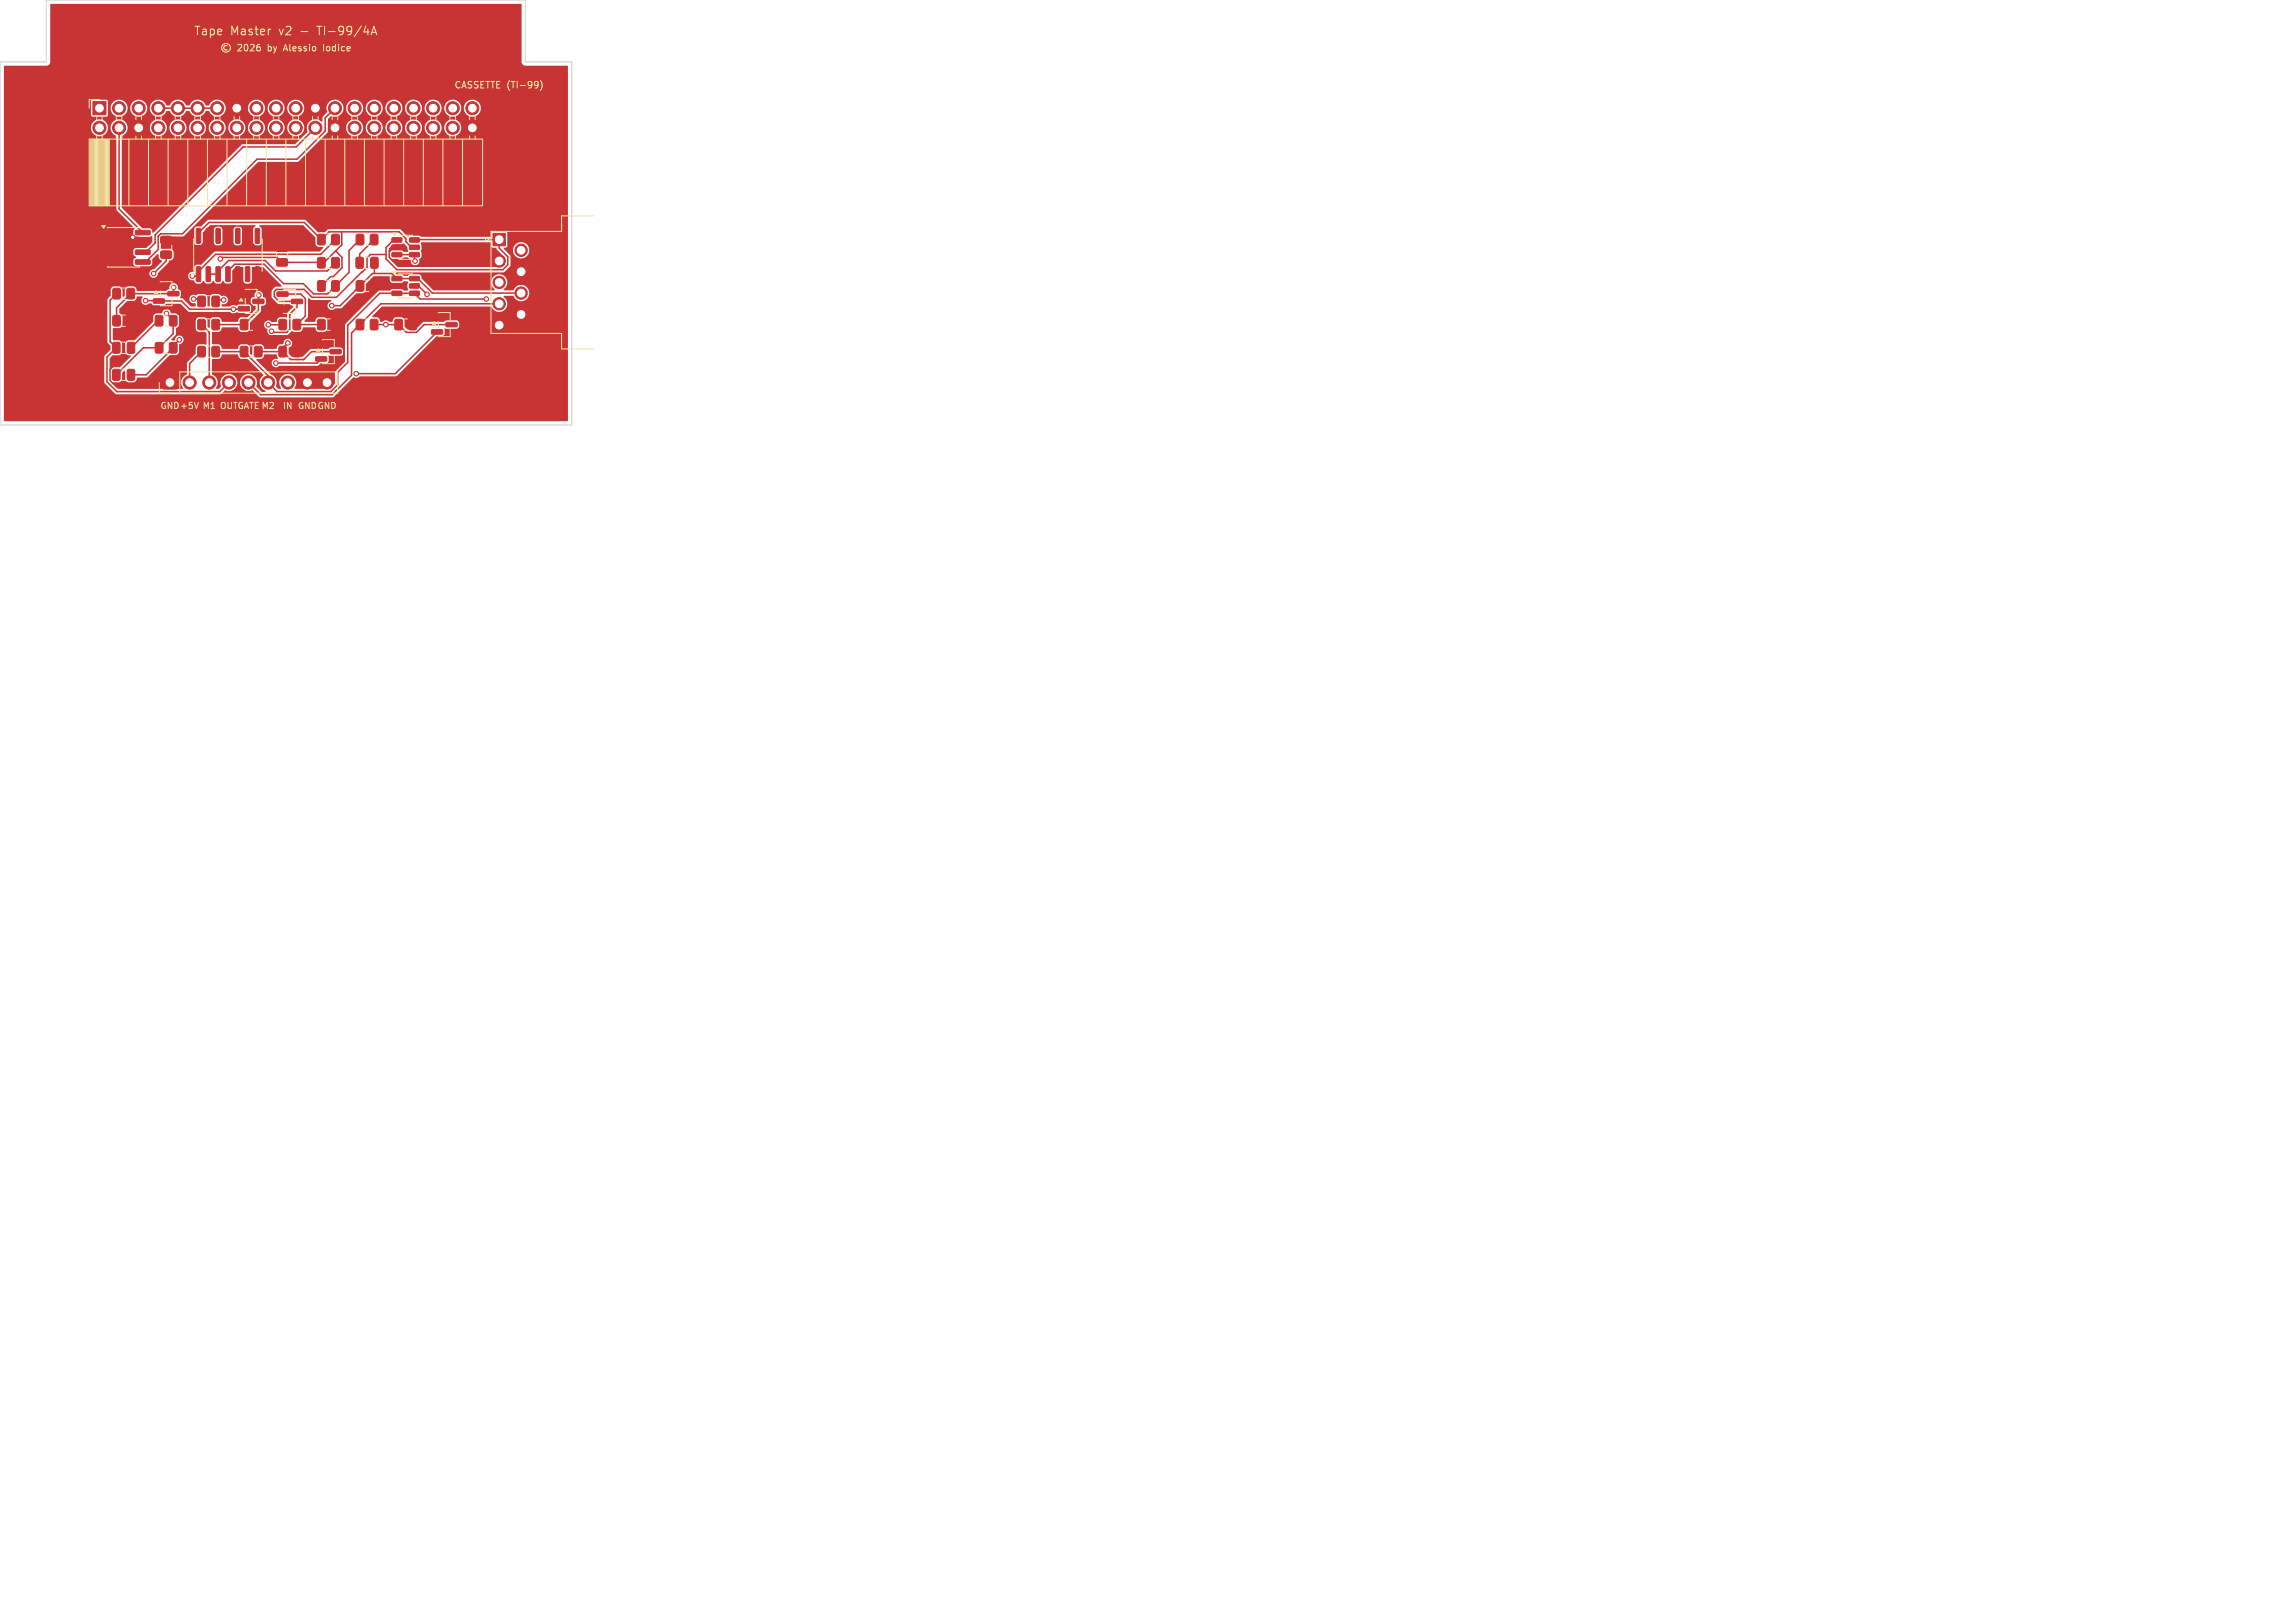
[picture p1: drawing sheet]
<svg xmlns="http://www.w3.org/2000/svg" width="297mm" height="210mm" viewBox="0 0 297 210" stroke-linecap="round" stroke-linejoin="round" font-family="sans-serif">
<defs><g id="words">
<g font-size="1.5" fill="#f2eda1">
<text x="25" y="4.8">Tape</text>
<text x="29.8" y="4.8">Master</text>
<text x="36.3" y="4.8">v2</text>
<text x="39.2" y="4.8">-</text>
<text x="41.6" y="4.8">TI-99/4A</text>
</g>
<g font-size="1.2" fill="#f2eda1">
<text x="34.7" y="6.8">by</text>
<text x="36.9" y="6.8">Alessio</text>
<text x="42.2" y="6.8">Iodice</text>
<text x="58.8" y="11.6">CASSETTE (TI-99)</text>
</g>
<g font-size="1.1" fill="#f2eda1">
<text x="20.7" y="53.1">GND+5V</text>
<text x="26.2" y="53.1">M1 OUTGATEM2</text>
<text x="36.6" y="53.1">IN</text>
<text x="38.5" y="53.1">GNDGND</text>
</g>
</g></defs>
<g fill="#c83434" stroke="#c83434" stroke-width=".13">
<path d="M46.1 41.4l.8-.1 .2 .2v1l-.2 .2h-.6l-.2-.2v-.9z"/>
<path d="M48 41.4l.7-.1 .2 .2v1l-.1 .2h-.6l-.3-.2v-.9z"/>
<path d="M25.6 41.4l.7-.1 .3 .2v1l-.2 .2h-.6l-.2-.2v-.9z"/>
<path d="M27.5 41.4l.7-.1 .2 .2v1l-.1 .2h-.6l-.3-.2v-.9z"/>
<path d="M63.8 30.2h1.6v1.6h-1.6z"/>
<path d="M40.9 44.3h1.3l.1 .1v.4l-.2 .1-1.2-.1-.1-.1z"/>
<path d="M40.9 46.2h1.3l.1 .1v.4l-.2 .1-1.2-.1-.1-.1z"/>
<path d="M42.7 45.2h1.4l.1 .2v.3l-.2 .1h-1.2l-.1-.1z"/>
<path d="M14.6 47.8h.7l.2 .1 .1 1.1-.2 .2h-.6l-.2-.1v-1.1z"/>
<path d="M16.5 47.8h.7l.2 .1v1.1l-.1 .2h-.6l-.2-.1-.1-1.1z"/>
<path d="M31.1 41.4l.7-.1 .3 .2v1l-.2 .2h-.6l-.2-.2v-.9z"/>
<path d="M33 41.4l.7-.1 .2 .2v1l-.1 .2h-.7l-.2-.2v-.9z"/>
<path d="M20.1 40.9l.7-.1 .3 .2v1l-.2 .2h-.6l-.2-.2v-.9z"/>
<path d="M22 40.9l.7-.1 .2 .2v1l-.1 .2h-.6l-.3-.2v-.9z"/>
<path d="M25.6 44.9l.7-.1 .3 .2v1l-.2 .2h-.6l-.2-.2v-.9z"/>
<path d="M27.5 44.9l.7-.1 .2 .2v1l-.1 .2h-.6l-.3-.2v-.9z"/>
<path d="M14.6 37.4l.7-.1 .3 .2v1l-.2 .2h-.6l-.2-.2v-.9z"/>
<path d="M16.5 37.4l.7-.1 .2 .2v1l-.1 .2h-.7l-.2-.2v-.9z"/>
<path d="M12 13.2h1.7v1.7h-1.7z"/>
<path d="M35.8 33.5h.2h1.1l.1 .2v.6l-.2 .2-1.1-.1-.1-.2z"/>
<path d="M35.8 31.6h.2h1.1l.1 .2v.6l-.2 .2-1.1-.1-.1-.2z"/>
<path d="M55.9 40.8h1.3l.1 .1v.4l-.2 .1-1.2-.1-.1-.1z"/>
<path d="M55.9 42.7h1.3l.1 .1v.4l-.2 .1-1.2-.1-.1-.1z"/>
<path d="M57.7 41.7h1.4l.1 .2v.3l-.2 .1h-1.2l-.1-.1z"/>
<path d="M46.1 30.4l.8-.1 .2 .2v1l-.2 .2h-.6l-.2-.2v-.9z"/>
<path d="M48 30.4l.7-.1 .2 .2v1l-.1 .2h-.6l-.3-.2v-.9z"/>
<path d="M36.1 41.4l.7-.1 .3 .2v1l-.2 .2h-.6l-.2-.2v-.9z"/>
<path d="M38 41.4l.7-.1 .2 .2v1l-.1 .2h-.7l-.2-.2v-.9z"/>
<path d="M36.1 44.9l.7-.1 .3 .2v1l-.2 .2h-.6l-.2-.2v-.9z"/>
<path d="M38 44.9l.7-.1 .2 .2v1l-.1 .2h-.7l-.2-.2v-.9z"/>
<path d="M41.1 33.4l.8-.1 .2 .2v1l-.2 .2h-.6l-.2-.2v-.9z"/>
<path d="M43 33.4l.7-.1 .2 .2v1l-.1 .2h-.6l-.3-.2v-.9z"/>
<path d="M21.1 48.7h1.8v1.7h-1.8z"/>
<path d="M51.1 41.4l.8-.1 .2 .2v1l-.2 .2h-.6l-.2-.2v-.9z"/>
<path d="M53 41.4l.7-.1 .2 .2v1l-.1 .2h-.6l-.3-.2v-.9z"/>
<path d="M41.1 36.4l.8-.1 .2 .2v1l-.2 .2h-.6l-.2-.2v-.9z"/>
<path d="M43 36.4l.7-.1 .2 .2v1l-.1 .2h-.6l-.3-.2v-.9z"/>
<path d="M20.8 32.5h.2h1.1l.1 .2v.6l-.2 .2-1.1-.1-.1-.2z"/>
<path d="M20.8 30.6h.2h1.1l.1 .2v.6l-.2 .2-1.1-.1-.1-.2z"/>
<path d="M46.1 33.3h.7l.2 .1v1.1l-.1 .2h-.6l-.2-.1v-1.1z"/>
<path d="M48 33.3h.7l.2 .1 .1 1.1-.2 .2h-.6l-.2-.1v-1.1z"/>
<path d="M14.6 40.9l.7-.1 .3 .2v1l-.2 .2h-.6l-.2-.2v-.9z"/>
<path d="M16.5 40.9l.7-.1 .2 .2v1l-.1 .2h-.7l-.2-.2v-.9z"/>
<path d="M14.6 44.3h.7l.2 .1 .1 1.1-.2 .2h-.6l-.2-.1v-1.1z"/>
<path d="M16.5 44.3h.7l.2 .1v1.1l-.1 .2h-.6l-.2-.1-.1-1.1z"/>
<path d="M31.1 44.9l.7-.1 .3 .2v1l-.2 .2h-.6l-.2-.2v-.9z"/>
<path d="M33 44.9l.7-.1 .2 .2v1l-.1 .2h-.7l-.2-.2v-.9z"/>
<path d="M25.6 38.4l.7-.1 .3 .2v1l-.2 .2h-.6l-.2-.2v-.9z"/>
<path d="M27.5 38.4l.7-.1 .2 .2v1l-.1 .2h-.6l-.3-.2v-.9z"/>
<path d="M30.9 37.8h1.3l.1 .1v.4l-.2 .1-1.2-.1-.1-.1z"/>
<path d="M30.9 39.7h1.3l.1 .1v.4l-.2 .1-1.2-.1-.1-.1z"/>
<path d="M32.7 38.7h1.4l.1 .2v.3l-.2 .1h-1.2l-.1-.1z"/>
<path d="M20.1 44.4l.7-.1 .3 .2v1l-.2 .2h-.6l-.2-.2v-.9z"/>
<path d="M22 44.4l.7-.1 .2 .2v1l-.1 .2h-.6l-.3-.2v-.9z"/>
<path d="M12.6 29.8h1.8l.1 .1v.4l-.1 .1h-1.8l-.1-.2z"/>
<path d="M12.6 31.1h1.8l.1 .1v.4l-.1 .1h-1.8l-.1-.2z"/>
<path d="M12.6 32.4l1.8-.1 .1 .2v.3l-.1 .1h-1.8l-.1-.1z"/>
<path d="M12.6 33.6h1.8l.1 .2v.3l-.1 .1h-1.8l-.1-.1z"/>
<path d="M17.5 33.6h1.9l.1 .2-.1 .3-.1 .1h-1.7l-.1-.1z"/>
<path d="M17.5 32.4l1.9-.1 .1 .2-.1 .3-.1 .1h-1.7l-.1-.1z"/>
<path d="M17.5 31.1h1.9l.1 .1-.1 .4-.1 .1h-1.7l-.1-.2z"/>
<path d="M17.5 29.8h1.9l.1 .1-.1 .4-.1 .1h-1.7l-.1-.2z"/>
<path d="M50.7 35.8h1.2l.1 .1v.4l-.1 .1-1.1-.1-.1-.1z"/>
<path d="M50.7 36.7h1.2l.1 .2v.3l-.1 .1h-1.1l-.1-.1z"/>
<path d="M50.7 37.7h1.2l.1 .1v.4l-.1 .1-1.1-.1-.1-.1z"/>
<path d="M53 37.7h1.2l.1 .1v.4l-.1 .1-1.1-.1-.1-.1z"/>
<path d="M53 36.7h1.2l.1 .2v.3l-.1 .1h-1.1l-.1-.1z"/>
<path d="M53 35.8h1.2l.1 .1v.4l-.1 .1-1.1-.1-.1-.1z"/>
<path d="M50.7 30.8h1.2l.1 .1v.4l-.1 .1-1.1-.1-.1-.1z"/>
<path d="M50.7 31.7h1.2l.1 .2v.3l-.1 .1h-1.1l-.1-.1z"/>
<path d="M50.7 32.7h1.2l.1 .1v.4l-.1 .1-1.1-.1-.1-.1z"/>
<path d="M53 32.7h1.2l.1 .1v.4l-.1 .1-1.1-.1-.1-.1z"/>
<path d="M53 31.7h1.2l.1 .2v.3l-.1 .1h-1.1l-.1-.1z"/>
<path d="M53 30.8h1.2l.1 .1v.4l-.1 .1-1.1-.1-.1-.1z"/>
<path d="M35.9 37.8h1.3l.1 .1v.4l-.2 .1-1.2-.1-.1-.1z"/>
<path d="M35.9 39.7h1.3l.1 .1v.4l-.2 .1-1.2-.1-.1-.1z"/>
<path d="M37.7 38.7h1.4l.1 .2v.3l-.2 .1h-1.2l-.1-.1z"/>
<path d="M25.4 34.5h.4l.2 .1v1.7l-.1 .1-.4 .1-.1-.1z"/>
<path d="M26.7 34.5h.4l.1 .1 .1 1.7-.1 .1-.4 .1-.1-.1z"/>
<path d="M28 34.5h.4l.1 .1v1.7l-.1 .1-.3 .1-.2-.1z"/>
<path d="M29.2 34.5h.4l.2 .1v1.7l-.1 .1-.4 .1-.1-.1z"/>
<path d="M30.5 34.5h.4l.2 .1v1.7l-.1 .1-.4 .1-.1-.1z"/>
<path d="M31.8 34.5h.4l.1 .1v1.7l-.1 .1-.3 .1-.1-.1z"/>
<path d="M33.1 34.5h.4l.1 .1v1.7l-.1 .1-.3 .1-.2-.1z"/>
<path d="M33.1 29.6h.4h.1v1.8l-.1 .1h-.3l-.2-.1z"/>
<path d="M31.8 29.6h.4h.1v1.8l-.1 .1h-.3l-.1-.1z"/>
<path d="M30.5 29.6h.4h.2v1.8l-.1 .1h-.4l-.1-.1z"/>
<path d="M29.2 29.6h.4h.2v1.8l-.1 .1h-.4l-.1-.1z"/>
<path d="M28 29.6h.4h.1v1.8l-.1 .1h-.3l-.2-.1z"/>
<path d="M26.7 29.6h.4h.1l.1 1.8-.1 .1h-.4l-.1-.1z"/>
<path d="M25.4 29.6h.4h.2v1.8l-.1 .1h-.4l-.1-.1z"/>
<path d="M19.9 36.8h1.3l.1 .1v.4l-.2 .1-1.2-.1-.1-.1z"/>
<path d="M19.9 38.7h1.3l.1 .1v.4l-.2 .1-1.2-.1-.1-.1z"/>
<path d="M21.7 37.7h1.4l.1 .2v.3l-.2 .1h-1.2l-.1-.1z"/>
<path d="M41.1 30.4l.8-.1 .2 .2v1l-.2 .2h-.6l-.2-.2v-.9z"/>
<path d="M43 30.4l.7-.1 .2 .2v1l-.1 .2h-.6l-.3-.2v-.9z"/>
<path d="M46.1 36.4l.8-.1 .2 .2v1l-.2 .2h-.6l-.2-.2v-.9z"/>
<path d="M48 36.4l.7-.1 .2 .2v1l-.1 .2h-.6l-.3-.2v-.9z"/>
<path d="M41.1 41.4l.8-.1 .2 .2v1l-.2 .2h-.6l-.2-.2v-.9z"/>
<path d="M43 41.4l.7-.1 .2 .2v1l-.1 .2h-.6l-.3-.2v-.9z"/>
<circle cx="64.6" cy="33.8" r=".8"/>
<circle cx="64.6" cy="36.5" r=".8"/>
<circle cx="64.6" cy="39.3" r=".8"/>
<circle cx="64.6" cy="42.1" r=".8"/>
<circle cx="67.4" cy="32.4" r=".8"/>
<circle cx="67.4" cy="35.2" r=".8"/>
<circle cx="67.4" cy="37.9" r=".8"/>
<circle cx="67.4" cy="40.7" r=".8"/>
<circle cx="12.9" cy="16.5" r=".85"/>
<circle cx="15.4" cy="14" r=".85"/>
<circle cx="15.4" cy="16.5" r=".85"/>
<circle cx="17.9" cy="14" r=".85"/>
<circle cx="17.9" cy="16.5" r=".85"/>
<circle cx="20.5" cy="14" r=".85"/>
<circle cx="20.5" cy="16.5" r=".85"/>
<circle cx="23" cy="14" r=".85"/>
<circle cx="23" cy="16.5" r=".85"/>
<circle cx="25.6" cy="14" r=".85"/>
<circle cx="25.6" cy="16.5" r=".85"/>
<circle cx="28.1" cy="14" r=".85"/>
<circle cx="28.1" cy="16.5" r=".85"/>
<circle cx="30.6" cy="14" r=".85"/>
<circle cx="30.6" cy="16.5" r=".85"/>
<circle cx="33.2" cy="14" r=".85"/>
<circle cx="33.2" cy="16.5" r=".85"/>
<circle cx="35.7" cy="14" r=".85"/>
<circle cx="35.7" cy="16.5" r=".85"/>
<circle cx="38.3" cy="14" r=".85"/>
<circle cx="38.3" cy="16.5" r=".85"/>
<circle cx="40.8" cy="14" r=".85"/>
<circle cx="40.8" cy="16.5" r=".85"/>
<circle cx="43.3" cy="14" r=".85"/>
<circle cx="43.3" cy="16.5" r=".85"/>
<circle cx="45.9" cy="14" r=".85"/>
<circle cx="45.9" cy="16.5" r=".85"/>
<circle cx="48.4" cy="14" r=".85"/>
<circle cx="48.4" cy="16.5" r=".85"/>
<circle cx="51" cy="14" r=".85"/>
<circle cx="51" cy="16.5" r=".85"/>
<circle cx="53.5" cy="14" r=".85"/>
<circle cx="53.5" cy="16.5" r=".85"/>
<circle cx="56" cy="14" r=".85"/>
<circle cx="56" cy="16.5" r=".85"/>
<circle cx="58.6" cy="14" r=".85"/>
<circle cx="58.6" cy="16.5" r=".85"/>
<circle cx="61.1" cy="14" r=".85"/>
<circle cx="61.1" cy="16.5" r=".85"/>
<circle cx="24.5" cy="49.5" r=".85"/>
<circle cx="27.1" cy="49.5" r=".85"/>
<circle cx="29.6" cy="49.5" r=".85"/>
<circle cx="32.2" cy="49.5" r=".85"/>
<circle cx="34.7" cy="49.5" r=".85"/>
<circle cx="37.2" cy="49.5" r=".85"/>
<circle cx="39.8" cy="49.5" r=".85"/>
<circle cx="42.3" cy="49.5" r=".85"/>
<circle cx="46.1" cy="48.3" r=".3"/>
<circle cx="19.9" cy="35.4" r=".3"/>
<circle cx="30.2" cy="40" r=".3"/>
<circle cx="18.8" cy="38.9" r=".3"/>
<circle cx="35.7" cy="47" r=".3"/>
<circle cx="55.3" cy="38.1" r=".3"/>
<circle cx="25.1" cy="38.7" r=".3"/>
<circle cx="28.5" cy="33.5" r=".3"/>
<circle cx="23.2" cy="44" r=".3"/>
<circle cx="21.5" cy="40.6" r=".3"/>
<circle cx="37.3" cy="44.4" r=".3"/>
<circle cx="49.9" cy="42" r=".3"/>
<circle cx="34.7" cy="42" r=".3"/>
<circle cx="33.5" cy="38.2" r=".3"/>
<circle cx="24.9" cy="35.7" r=".3"/>
<circle cx="22.5" cy="37.2" r=".3"/>
<circle cx="28.9" cy="38.8" r=".3"/>
<circle cx="35.1" cy="42.9" r=".3"/>
<circle cx="62.9" cy="38.7" r=".3"/>
<circle cx="53.7" cy="33.8" r=".3"/>
<circle cx="42.9" cy="39.6" r=".3"/>
<circle cx="17.2" cy="30.7" r=".3"/>
</g>
<g fill="none" stroke="#c83434" stroke-width=".2">
<path d="M15.4 16.5v10.5l3.1 3.1M20.5 14h7.6M40.8 16.5l-2.5 2.5h-6.8l-11.4 11.4v1l-1.2 1.2h-.4M40.8 14l-1.2 1.2h-7.8l-1.2-1.2-1.2 1.3h-10.2l-1.3 1.2M43.4 14l-1.3 1.3v1.7l-3.7 3.6h-5.1l-9.7 9.6h-2.8l-.3 .4v1.7l-1.7 1.6h-.3M43.4 16.5l1.1-1.2h15.4l1.2 1.2M13.5 30.1v1.3l.6 .6M14.1 32l-.6 .6v1.3l1.8 1.7h3.8l1.5 1.5 .7-.8h3M14.1 32h.1M15.1 38l-.9 .8v5.4l.8 .8-1.2 1.2v3.2l1.3 1.3h13.3l1.2-1.2M18.5 31.4l-.7-.7h-.6l-1.3 1.3h-1.8M18.8 38.9l4.7 .1 1.1 1h7"/>
<path d="M21.5 33v.8l-1.6 1.6M21.5 31.1h2l.8 .7M22.5 37.2l-.1 .8h-5.5l-1.8 1.8v1.7M24.3 36.3l1.2 1.3h6.1M24.3 31.8v4.5M25.1 38.7h.7l.3 .3M25.7 30.5v-.4l1.4-1.3h12.3l2.2 2.2 1-1h9.1l.8 .9v.4l.8 .7h.3M28.9 38.8h-.8l-.2 .2M29.5 30.1v.4M29.5 30.1l.9-.9h.8l.8 .9v.8l1.2 1.2h3.3M29.5 30.1l-.9-.9h-.7l-.9 1v.7l-1 .9h-1.7M30.8 35.5v.4l1.2 1.3"/>
<path d="M31.6 37.6v.9l1 1v.8l-.3 .4h-9.2l-.8-.8h-3.8l-2.5 2.5v3.6l-1.8 1.8v1.4l.9 .9h5.2l.5-.6h1.2M33 36.8h-.6l-.8 .8M33 36.8l2.5 2.5v.7M33.3 35.5v.4l-.3 .3v.6M33.5 38.2l-.1 2-1.8 1.8h-3.7M35.5 40l-2.1 2 1.5 1.5h2.3l1.6 1.6M35.5 40h1.1M36.6 38.1h2.3l.6 .5v2.3l-1.1 1.1h3.2M41.6 34h.1M43.4 31l-1.9 1.9h-13.6l-2.2 2.2v.4l-.3 .2h-.5M43.4 34l-1 1.1h-6.7l-1.4-1.4h-4.7l-1.4 1.4v.4h-1.2M43.4 32.5l.9 .8v1.4l-1.2 1.1h-.3l-1.2 1.2"/>
<path d="M44.2 30v1.7l-2.2 2.3h-5.5l-.6-.7h-7.2l-.2 .2M46.6 31l-1.4 1.4v2.8l-2.8 2.8h-1.8l-1.3-1.3h-2.6l-2.5-2.5h-3.8l-.9 .9v.4M48.4 31l-1.9 1.9v1.1M48.4 34v1.4M50 32.9h-2l-.5 .5v1.2l-4 3.9h-3.1l-1-1.1h-3.6l-.3 .3v.7l.6 .6h2.3v.7l-.9 .9v2l-.4 .4h-1.8l-.2-.1M51.4 32h-.5l-.5 .5v.8l1.1 1.1h12.5l.6-.6M51.4 37h-3l-5 5v2M51.4 31.1h-.5l-.9 .9v1.5l1.4 1.4h13.7l.6-.6v-1.1l-1.1-1.1v-1.1l-11 .1M51.4 33h2.2v.7l.1 .1M53.6 37h.6l1.1 1.1M62.9 38.7h-8.5l-.8-.7h-4.5l-4.1 4.1v4.8l-1.3 1.3v1.6l-.9 .9h-6.9l-1.2-1.2v-.9l-3.1-3.1h-3.7M64.6 39.3h-15.3l-3.8 3.8v5.5l-2.5 2.5h-9.3l-1.5-1.6"/>
<path d="M67.4 37.9h-11.5l-1.8-1.8h-2.7l-.7-.7h-2.5l-4.2 4.2h-1.1M20.6 41.5h-.2l-3.4 3.5M21.5 40.6l.9 .8v1.8l-1.8 1.8h-2.1l-3.5 3.5M23.2 44l-.8 .8v.2l-3.5 3.5h-1.9M26.1 45.5l-1.6 1.5v2.5M26.1 42l1 1v6.5M33.4 45.5h3.2M36.6 42h-1.9M36.6 45.5l1 1h1.7l1-1h3.1M37.3 44.4l-.7 .7v.4M38.5 46.5h.1M39.3 46.5h.1"/>
<path d="M41.6 46.5l-.6 .5h-5.3M43.4 44l1.1 1.2v1.6l-2.2 2.2v.5h-2.5M43.4 44h-1.3l-.5 .6h-2.2l-1 .9M48.4 42h3.2l1 1h1.3l1-1M54.9 42h3.5M54.9 42h.1M56.6 43l-5.4 5.4h-5.1M67.4 40.7h-1.4l-1.4 1.4-1-1h-9.2l-1 .9"/>
</g>
<g fill="#c83434">
<path d="M15.5 39.9l.9-.9 .9-.1a.69 .69 0 0 0 .4-.5h.8a.59 .59 0 0 0-.1 .9 .59 .59 0 0 0 .9-.1l.3 .1 .3 .2h1.3l.4-.2h1.7l1.2 1.1h5.2a.7 .7 0 0 0 1 0l.2 .1h1.4l.2-.3v-.7l.5 .1 .1 .4-1 1-.8 .1a.67 .67 0 0 0-.5 .5h-2h-.1a.5 .5 0 0 0-.5-.6l-.7 .1-.2 .1-.1 .2-.1 1-.2-.2v-.7a.49 .49 0 0 0-.5-.5l-.7 .1-.3 .2-.1 1.2 .3 .4h.9l.2 .2v1.4v.1h-1l-.3 .2-.1 1-1.1 1.1v1.5a1.14 1.14 0 0 0-.5 1.8l-.1 .1h-8.3l-.8-.7 .1-.1h.8l.3-.2 .1-.2v-.8l.3-.3 .1 .1v1l.1 .2 .3 .2h.6a.66 .66 0 0 0 .6-.6l1.3-.1 2.8-2.8 .9-.1 .2-.1 .2-.2v-1.1a.56 .56 0 0 0 .6-.6 .56 .56 0 0 0-.7-.5 .56 .56 0 0 0-.5 .6h-.3l-.1-.1 .5-.6 .1-.8 .2-.2 .2-.2v-1.2l-.3-.3-.8-.1a.57 .57 0 0 0-.6-.5 .57 .57 0 0 0-.5 .5l-.8 .1-.2 .1-.2 .2v.7l-2.4 2.4h-.8l-.3 .2-.1 .3v1a.56 .56 0 0 0 .7 .5v.1l-1.4 1.4h-.8l-.4 .3h-.1v-1.5l.4-.3h.8l.3-.2 .1-.3v-1a.49 .49 0 0 0-.5-.5h-.7v-1.5l.1-.1h.9l.2-.3v-1.2l-.1-.2-.2-.2z"/>
<path d="M50.6 33.5h1.3l.4-.2h.4l.3 .2a.14 .14 0 0 1 .2 0 .14 .14 0 0 1 0 .2 .56 .56 0 0 0 .6 .6 .56 .56 0 0 0 .4-.8l.3-.3v-.5a.34 .34 0 0 1 .1-.5l-.1-.5-.1-.2 .2-.1h8.9l.1 .6 .6 .1 .1 .2 1 1 .1 .8-.5 .4h-13.4l-.9-.9z"/>
<path d="M50.9 31.6h1l.3-.1 .5 .4 .1 .6-.5 .1-.4-.2h-1.1l-.4 .3-.1-.1v-.4z"/>
<path d="M6.5 .5h60.9l.1 .1v7.5l.1 .2 .3 .2h5.5l.1 .1v45.9h-72.9l-.1-.1v-5h13l1.4 1.6h.2h13.4l.6-.5a1.12 1.12 0 0 0 1.6-1 1.12 1.12 0 0 0-1.7-.9 1.28 1.28 0 0 0-.4 1.4l-.3 .3h-.4a1.24 1.24 0 0 0-.5-1.9v-1.9l.9-.1a.72 .72 0 0 0 .4-.5h2h.1a.5 .5 0 0 0 .5 .6h.8l2 2a1.21 1.21 0 0 0 .3 2.1l-.1 .1h-.4l-.7-.7a1.11 1.11 0 0 0-.9-1.6 1.11 1.11 0 0 0-1.2 1.3 1.11 1.11 0 0 0 1.5 .8l1.1 .9h9.3h.2l2.5-2.6h.1a.63 .63 0 0 0 .8-.1h4.7l5.2-5.2 .9-.1 .2-.3-.1-.6h1.7l.2-.1v-.2v-.5l-.1-.2-.2-.1h-1.3l-.4 .2h-2.5l-1.2 1.1h-.9l-.4-.5-.1-.8-.1-.2-.2-.1-.7-.1a.66 .66 0 0 0-.5 .6h-.4a.66 .66 0 0 0-.9 0h-.3a.49 .49 0 0 0-.5-.6h-.4l-.1-.1 1.2-1.2h14.2a1.06 1.06 0 0 0 1.7 .4 1.06 1.06 0 0 0-.1-1.7l.1-.1h1.1a1.06 1.06 0 0 0 1.7 .5 1.06 1.06 0 0 0 0-1.7 1.06 1.06 0 0 0-1.7 .5l-1.2-.1a1.12 1.12 0 0 0 .4-1.2 1.12 1.12 0 0 0-.9-.8 1.1 1.1 0 0 0-1.1 .7 1.1 1.1 0 0 0 .4 1.3l-.1 .1h-7.8l-1.5-1.5-.1-.4-.2-.2h-1.2l-.4 .2h-.4l-.3-.2h-.7l-.1-.2 13.9-.1h.2l.8-.9-.1-1.2-.7-.8h1.1a1.06 1.06 0 0 0 1.4 1.1 1.06 1.06 0 0 0 .4-1.8 1.06 1.06 0 0 0-1.8 .5v.2h-1.1l-.1-.1v-.1l.4-.1 .1-.2v-1.6l-.3-.3-1.7 .1-.1 .1-.1 .5h-9l-.3-.1h-1.1l-.3 .1-1.1-1h-9.2l-.5 .5h-.8l-1.8-1.7h-12.4l-.9 .9h-.7l-.2 .3-.1 1.8 .1 .2 .2 .1h.6l.2-.1 .1-1.5 .9-1 .8 .1-.3 .5v1.7l.1 .3 .2 .1 .5-.1 .3-.2v-1.8l-.1-.2-.2-.2v-.1h2v.1l-.2 .2-.1 .2v1.8l.3 .2 .5 .1 .2-.1 .1-.3v-1.7l-.1-.2-.2-.2v-.1h2l.1 .1-.3 .2v.2v1.8l.2 .2 .5 .1 .2-.1 .2-.3v-1.7l-.1-.2-.2-.2v-.2h5.6l1.6 1.6v.9l.2 .2 .2 .1 .5 .1 .1 .1-.5 .4h-13.4l-.2 .1-1.6 1.6-.8 .1-.1 .2-.1 .7a.57 .57 0 0 0-.8 .5 .57 .57 0 0 0 .8 .6l.1 .2 .3 .2h.5l.3-.4 .3 .3 .2 .1h.4l.4-.4 .4 .4h.5l.3-.4 .4 .4h.6l.2-.3 .1-1.4 .4-.5h.9l.1 .1v1.8l.3 .3h.5l.2-.2 .1-.2v-1.7h1.4l2.4 2.4v.1h-.8l-.4 .4-.1 .9 .1 .2 .8 .7 1.4 .1 .6 .2-.8 .8-.1 .6-.8 .1a.66 .66 0 0 0-.5 .6h-.6a.57 .57 0 0 0-.9 0 .57 .57 0 0 0 .3 .9 .6 .6 0 0 0 .1 .6 .6 .6 0 0 0 .7 .2h1.7l.7-.6 .2 .1 .7 .1a.66 .66 0 0 0 .5-.6h1.6a.5 .5 0 0 0 .5 .6l.7-.1 .3-.2 .1-1.2a.49 .49 0 0 0-.5-.5l-.6 .1a.67 .67 0 0 0-.5 .5h-1.4l.5-.7v-2.3h.1l.3 .2h2.5l.1 .1-.1 .1a.57 .57 0 0 0-.3 .9 .57 .57 0 0 0 .9 0l.9-.1 1.8-1.8 .9-.1 .2-.1 .1-.2 .1-.9 1-1 2 .1 .1 .5 .2 .3h1.2l.4-.2h.4l.1 .1-.1 .3v.5l.1 .2-.1 .1h-.4l-.4-.2h-1.1l-.4 .2-1.5 .1-4.2 4.2-.1 .1v4.7l-1.2 1.4-.1 1.5-.6 .7h-4.5l-.1-.1a1.11 1.11 0 0 0-.1-1.5 1.11 1.11 0 0 0-1.5 0 1.11 1.11 0 0 0-.1 1.5l-.1 .1h-.3l-.3-.3a1.18 1.18 0 0 0-.7-1.6l-1.8-1.8 .1-.1h.4a.66 .66 0 0 0 .5-.6h1.6l.2 .5h-.1a.57 .57 0 0 0-.7 .8 .57 .57 0 0 0 1 .1h4.9l.4-.3 .9-.1 .1-.2v-.6l.1-.1h1.6l.2-.1v-.2v-.5l-.2-.2-1.4-.1-.4 .2h-2.1l-1.2 1.1h-1.3l-.4-.5v-.8a.57 .57 0 0 0 .4-.6 .57 .57 0 0 0-.7-.5 .57 .57 0 0 0-.4 .7h-.1a.6 .6 0 0 0-.8 .4l-.1 .2h-1.4l-.1-.1a.49 .49 0 0 0-.5-.5l-.7 .1-.2 .1-.1 .2-.1 1-.2-.2v-.7a.49 .49 0 0 0-.5-.5l-.6 .1a.67 .67 0 0 0-.5 .5h-2l-.1-.1a.49 .49 0 0 0-.5-.5l-.7 .1-.1-.1v-1.5h.8a.66 .66 0 0 0 .5-.6h2h.1a.5 .5 0 0 0 .5 .6l.7-.1 .2-.1 .1-.2 .1-.9 1.3-1.3 .1-.8a.59 .59 0 0 0 .6-.4v-.5l-.1-.2-.3-.1a.58 .58 0 0 0-.5-.8 .58 .58 0 0 0-.5 .8 .61 .61 0 0 0-.6 .4l.1 .6-.1 .1-1.5-.1-.4 .2a.63 .63 0 0 0-.8 .1h-1v-.3a.6 .6 0 0 0 .8-.6 .6 .6 0 0 0-.9-.5l-.3-.2-.7-.1a.49 .49 0 0 0-.5 .5l.1 1.1-.3 .1-.1-.1v-1.2l-.1-.2-.2-.1-.7-.1-.4 .2a.57 .57 0 0 0-.9 .4 .57 .57 0 0 0 .8 .6v.5l-.6-.1-1-.9-.4-.1 .1-.9-.1-.2-.3-.1a.58 .58 0 0 0-.5-.8 .58 .58 0 0 0-.6 .8l-.5 .2h-3.6h-.1a.49 .49 0 0 0-.5-.6l-.6 .1a.49 .49 0 0 0-.5 .4v.7l-.1 .2-.1-.1v-.8a.5 .5 0 0 0-.5-.5l-.6 .1a.49 .49 0 0 0-.5 .4v.8l-.4 .5v5.4l.4 .6v.4l-.8 1v3.2h-13v-32.9h11.3a1.1 1.1 0 0 0 1.1 1.1 1.1 1.1 0 0 0 1.1-1.1h.3v.1a1.45 1.45 0 0 0 .8 1.1v9.5l2.3 2.3-.1 .3-.1 .5 .2 .3h.2h2.1v.7l-.7 .8h-1.4l-.3 .1v.7l.3 .4-.3 .3-.1 .5 .1 .2 .2 .1h1.9l.3-.2v-.7l.8-.6 .1 .5 .4 .4-1.1 1.1a.57 .57 0 0 0-.6 .5 .57 .57 0 0 0 .7 .6 .57 .57 0 0 0 .5-.7l1.3-1.3 .1-.3a.49 .49 0 0 0 .6-.5v-.6a.5 .5 0 0 0-.5-.4l-1.2-.1v-1.3l.1-.2 2.9-.1 9.6-9.5 5.2-.1 3.8-3.7v-.7h2.4a1.1 1.1 0 0 0 1.1 1.1 1.1 1.1 0 0 0 1.1-1.1h.3v.1a1.1 1.1 0 0 0 1.2 1 1.1 1.1 0 0 0 1-1.1h.4v.1a1.1 1.1 0 0 0 1.2 1 1.1 1.1 0 0 0 1-1.1h.3v.1a1.1 1.1 0 0 0 1.2 1 1.1 1.1 0 0 0 1-1.1h.3v.1a1.1 1.1 0 0 0 1.2 1 1.1 1.1 0 0 0 1.1-1.1h.3v.1a1.1 1.1 0 0 0 1.7 .9 1.1 1.1 0 0 0 0-1.9 1.1 1.1 0 0 0-1.7 .9h-.3l-.1-.2a1.1 1.1 0 0 0-1.1-.9 1.1 1.1 0 0 0-1.1 1.1h-.3v-.2a1.1 1.1 0 0 0-1.2-.9 1.1 1.1 0 0 0-1 1.1h-.3l-.1-.2a1.1 1.1 0 0 0-1.1-.9 1.1 1.1 0 0 0-1 1.1h-.4v-.2a1.1 1.1 0 0 0-1.2-.9 1.1 1.1 0 0 0-1 1.1h-.3v-.2a1.1 1.1 0 0 0-1.2-.9 1.1 1.1 0 0 0-1 1.1h-2.4v-1l.5-.5a1.12 1.12 0 0 0 1.6-1.1h.3v.2a1.1 1.1 0 0 0 1.2 1 1.1 1.1 0 0 0 1-1.2h.3v.2a1.1 1.1 0 0 0 1.2 1 1.1 1.1 0 0 0 1-1.2h.4v.2a1.1 1.1 0 0 0 1.2 1 1.1 1.1 0 0 0 1-1.2h.3v.2a1.1 1.1 0 0 0 1.2 1 1.1 1.1 0 0 0 1-1.2h.3v.2a1.1 1.1 0 0 0 1.2 1 1.1 1.1 0 0 0 1.1-1.2h.3v.2a1.1 1.1 0 0 0 1.2 1 1.1 1.1 0 0 0 1-1.2h.3v.2a1.1 1.1 0 0 0 1.7 .8 1.1 1.1 0 0 0 0-1.8 1.1 1.1 0 0 0-1.7 .8h-.3v-.2a1.1 1.1 0 0 0-1.2-.8 1.1 1.1 0 0 0-1 1h-.3l-.1-.2a1.1 1.1 0 0 0-1.1-.8 1.1 1.1 0 0 0-1.1 1h-.3v-.2a1.1 1.1 0 0 0-1.2-.8 1.1 1.1 0 0 0-1 1h-.3l-.1-.2a1.1 1.1 0 0 0-1.1-.8 1.1 1.1 0 0 0-1 1h-.4v-.2a1.1 1.1 0 0 0-1.2-.8 1.1 1.1 0 0 0-1 1h-.3v-.2a1.1 1.1 0 0 0-1.2-.8 1.1 1.1 0 0 0-1 1h-.3l-.1-.2a1.13 1.13 0 0 0-1.5-.7 1.13 1.13 0 0 0-.6 1.5l-.5 .6-.1 .6-.1 .1a1.15 1.15 0 0 0-1.5-.1 1.15 1.15 0 0 0-.3 1.4l-1.6 1.6h-6.8h-.1l-11.5 11.4h-.1l-.1-.4-.2-.1-1-.1-2.6-2.6v-9.2v-.1a1.1 1.1 0 0 0 .7-1.1h2.9v.1a1.1 1.1 0 0 0 1.2 1 1.1 1.1 0 0 0 1-1.1h.3v.1a1.1 1.1 0 0 0 1.2 1 1.1 1.1 0 0 0 1-1.1h.4v.1a1.1 1.1 0 0 0 1.2 1 1.1 1.1 0 0 0 1-1.1h.3v.1a1.1 1.1 0 0 0 1.2 1 1.1 1.1 0 0 0 1-1.1h.3v.1a1.1 1.1 0 0 0 1.2 1 1.1 1.1 0 0 0 1.1-1.1h.3v.1a1.1 1.1 0 0 0 1.2 1 1.1 1.1 0 0 0 1-1.1h.3v.1a1.1 1.1 0 0 0 1.2 1 1.1 1.1 0 0 0 1-1.1h.4v.1a1.1 1.1 0 0 0 1.6 .9 1.1 1.1 0 0 0 0-1.9 1.1 1.1 0 0 0-1.6 .9h-.4v-.2a1.1 1.1 0 0 0-1.2-.9 1.1 1.1 0 0 0-1 1.1h-.3v-.2a1.1 1.1 0 0 0-1.2-.9 1.1 1.1 0 0 0-1 1.1h-.3l-.1-.2a1.1 1.1 0 0 0-1.1-.9 1.1 1.1 0 0 0-1.1 1.1h-.3v-.2a1.1 1.1 0 0 0-1.2-.9 1.1 1.1 0 0 0-1 1.1h-.3l-.1-.2a1.1 1.1 0 0 0-1.1-.9 1.1 1.1 0 0 0-1 1.1h-.4v-.2a1.1 1.1 0 0 0-1.2-.9 1.1 1.1 0 0 0-1 1.1h-.3v-.2a1.1 1.1 0 0 0-1.2-.9 1.1 1.1 0 0 0-1 1.1h-2.9v-.2a1.1 1.1 0 0 0-1.2-.9 1.1 1.1 0 0 0-1 1.1h-.3l-.1-.2a1.1 1.1 0 0 0-1.1-.9 1.1 1.1 0 0 0-1 1.1h-11.3v-3.4h11.3v1.8l.2 .2h1.8l.2-.2v-1h.3v.2a1.1 1.1 0 0 0 1.2 1 1.1 1.1 0 0 0 1-1.2h.3v.2a1.1 1.1 0 0 0 1.2 1 1.1 1.1 0 0 0 1.1-1.2h.3v.2a1.15 1.15 0 0 0 1 1 1.15 1.15 0 0 0 1.2-.7h.4a1.16 1.16 0 0 0 1.1 .7 1.16 1.16 0 0 0 1-.7h.4a1.16 1.16 0 0 0 1.1 .7 1.16 1.16 0 0 0 1.1-.7h.4a1.11 1.11 0 0 0 1.2 .7 1.11 1.11 0 0 0 .9-1.2h2.9v.2a1.1 1.1 0 0 0 1.2 1 1.1 1.1 0 0 0 1-1.2h.3v.2a1.1 1.1 0 0 0 1.2 1 1.1 1.1 0 0 0 1-1.2h.4v.2a1.1 1.1 0 0 0 1.6 .8 1.1 1.1 0 0 0 0-1.8 1.1 1.1 0 0 0-1.6 .8h-.4v-.2a1.1 1.1 0 0 0-1.2-.8 1.1 1.1 0 0 0-1 1h-.3v-.2a1.1 1.1 0 0 0-1.2-.8 1.1 1.1 0 0 0-1 1h-2.9v-.2a1.15 1.15 0 0 0-1.1-.8 1.15 1.15 0 0 0-1.1 .7h-.4a1.17 1.17 0 0 0-1.1-.7 1.17 1.17 0 0 0-1 .7h-.4a1.17 1.17 0 0 0-1.1-.7 1.17 1.17 0 0 0-1.1 .7h-.4a1.11 1.11 0 0 0-1.1-.7 1.11 1.11 0 0 0-1 1h-.3l-.1-.2a1.1 1.1 0 0 0-1.1-.8 1.1 1.1 0 0 0-1.1 1h-.3v-.2a1.1 1.1 0 0 0-1.2-.8 1.1 1.1 0 0 0-1 1h-.3v-.8l-.3-.2h-1.7l-.2 .2h-11.3v-4.6h5.6l.2-.1 .2-.2z"/>
</g>
<g fill="none" stroke="#f2eda1" stroke-width=".13">
<path d="M11.5 18h51v8.6h-51zM11.7 18v8.6M11.8 18v8.6M11.9 18v8.6M12 18v8.6M12.1 18v8.6M12.3 18v8.6M12.4 18v8.6M12.5 18v8.6M12.5 15.1v.4M12.5 17.6v.4M12.6 18v8.6"/>
<path d="M12.7 18v8.6M12.8 18v8.6M12.9 12.9h-1.4v1.1M13 18v8.6M13.1 18v8.6M13.2 18v8.6M13.2 15.1v.4M13.2 17.6v.4M13.3 18v8.6M13.4 18v8.6M13.5 18v8.6M13.7 18v8.6"/>
<path d="M13.8 18v8.6M13.9 18v8.6M14 18v8.6M14.1 18v8.6M15 15.1v.4M15 17.6v.4M15.8 15.1v.4M15.8 17.6v.4M16.7 18v8.6M17.6 15.1v.4M17.6 17.6v.4M18.3 15.1v.4"/>
<path d="M18.3 17.6v.4M19.2 18v8.6M20.1 15.1v.4M20.1 17.6v.4M20.8 15.1v.4M20.8 17.6v.4M21.8 18v8.6M22.7 15.1v.4M22.7 17.6v.4M23.4 15.1v.4M23.4 17.6v.4M24.3 18v8.6"/>
<path d="M25.2 15.1v.4M25.2 17.6v.4M25.9 15.1v.4M25.9 17.6v.4M26.8 18v8.6M27.8 15.1v.4M27.8 17.6v.4M28.5 15.1v.4M28.5 17.6v.4M29.4 18v8.6M29.4 5.9a.29 .29 0 0 0-.4 .3 .29 .29 0 0 0 .4 .2M30.3 15.1v.4"/>
<path d="M30.3 17.6v.4M30.8 5.8l.3-.1 .2 .3-.6 .6h.6M31 15.1v.4M31 17.6v.4M31.7 5.8l.1-.1a.45 .45 0 0 1 .3 .5 .45 .45 0 0 1-.3 .4 .57 .57 0 0 1-.1-.8zM31.9 18v8.6M32.4 5.8l.3-.1 .2 .3-.5 .6h.5M32.8 15.1v.4M32.8 17.6v.4M33.5 15.1v.4M33.5 17.6v.4M33.6 5.7l-.2 .1-.1 .1-.1 .5 .2 .2 .3-.1v-.3l-.1-.1h-.2l-.2 .1"/>
<path d="M34.5 18v8.6M35.4 15.1v.4M35.4 17.6v.4M36.1 15.1v.4M36.1 17.6v.4M37 18v8.6M37.9 15.1v.4M37.9 17.6v.4M38.6 15.1v.4M38.6 17.6v.4M39.5 18v8.6M40.5 15.1v.4"/>
<path d="M40.5 17.6v.4M41.2 15.1v.4M41.2 17.6v.4M41.9 5.7v.9M42.1 18v8.6M43 15.1v.4M43 17.6v.4M43.7 15.1v.4M43.7 17.6v.4M44.6 18v8.6M45.5 15.1v.4M45.5 17.6v.4"/>
<path d="M46.3 15.1v.4M46.3 17.6v.4M47.2 18v8.6M48.1 15.1v.4M48.1 17.6v.4M48.8 15.1v.4M48.8 17.6v.4M49.7 18v8.6M50.6 15.1v.4M50.6 17.6v.4M51.3 15.1v.4M51.3 17.6v.4"/>
<path d="M52.2 18v8.6M53.2 15.1v.4M53.2 17.6v.4M53.9 15.1v.4M53.9 17.6v.4M54.8 18v8.6M55.7 15.1v.4M55.7 17.6v.4M56.4 15.1v.4M56.4 17.6v.4M57.3 18v8.6M58.2 15.1v.4"/>
<path d="M58.2 17.6v.4M59 15.1v.4M59 17.6v.4M59.9 18v8.6M60.8 15.1v.4M60.8 17.6v.4M61.5 15.1v.4M61.5 17.6v.4M69.3 10.5h.2l.1 .2v.5l-.2 .2M69.6 10.9v.1l-.3 .1M69.9 10.4a.97 .97 0 0 1 0 1.3M13.9 29.5v-.1h4.2v.1"/>
<path d="M13.9 34.5v.1h4.2v-.1M15.8 37.3h.4M15.8 38.7h.4M20.7 36.5l1.6-.1v1M20.7 37.6v.8M20.8 31.7v.6M22.2 31.7v.6M22.3 38.6v1l-1.6-.1M25.1 30.9v4.2M26.8 38.3h.4M26.8 39.7h.4M31.7 37.5l1.6-.1v1"/>
<path d="M31.7 38.6v.8M33.3 39.6v1l-1.6-.1M33.9 30.9v4.2M35.8 32.7v.6M36.7 37.5l1.6-.1v1M36.7 38.6v.8M37.2 32.7v.6M38.3 39.6v1l-1.6-.1M42.3 30.3h.4M42.3 31.7h.4M42.3 33.3h.4M42.3 34.7h.4"/>
<path d="M42.3 36.3h.4M42.3 37.7h.4M47.2 33.3h.6M47.2 34.7h.6M47.3 30.3h.4M47.3 31.7h.4M47.3 36.3h.4M47.3 37.7h.4M51.6 35.5h1.8M51.6 30.5h1.8M51.6 33.5h1.8M51.6 38.5h1.8"/>
<path d="M62.8 30.8l.5 .2-.5 .3zM76.8 27.9h-4.1v2h-9.2v13.2h9.2v2.1h4.1M15.7 47.8h.6M15.7 49.2h.6M15.7 44.3h.6M15.7 45.7h.6M15.8 40.8h.4M15.8 42.2h.4M20.6 49.5v1.4h1.4M21.3 40.8h.4M21.3 42.2h.4M21.3 44.3h.4"/>
<path d="M21.3 45.7h.4M23.3 48.1h20.4v2.8h-20.4zM25.7 52.1l-.3 .8M26.8 41.3h.4M26.8 42.7h.4M26.8 44.8h.4M26.8 46.2h.4M32.3 41.3h.4M32.3 42.7h.4M32.3 44.8h.4M32.3 46.2h.4M37.3 41.3h.4"/>
<path d="M37.3 42.7h.4M37.3 44.8h.4M37.3 46.2h.4M41.7 44l1.6-.1v1M41.7 45.1v.8M42.3 41.3h.4M42.3 42.7h.4M43.3 46.1v1l-1.6-.1M47.3 41.3h.4M47.3 42.7h.4M52.3 41.3h.4M52.3 42.7h.4"/>
<path d="M56.7 40.5l1.6-.1v1M56.7 41.6v.8M58.3 42.6v1l-1.6-.1"/>
<circle cx="29.3" cy="6.2" r=".57"/>
</g>
<path d="M41 3.4h.6M48 4.5l.4-1.1 .4 1.1M48.1 4.2h.6" fill="none" stroke="#f2eda1" stroke-width=".14"/>
<g fill="#f2eda1" stroke="#f2eda1" stroke-width=".13">
<path d="M41.2 45.1l.2 .4h-.4z"/>
<path d="M56.2 41.6l.2 .4h-.4z"/>
<path d="M31.2 38.6l.2 .4h-.4z"/>
<path d="M13.2 29.2h.4l-.2 .3z"/>
<path d="M50.8 35.2h.5l-.2 .3z"/>
<path d="M50.8 30.2h.5l-.2 .3z"/>
<path d="M36.2 38.6l.2 .4h-.4z"/>
<path d="M24.8 35.4l.3 .2-.3 .2z"/>
<path d="M20.2 37.6l.2 .4h-.4z"/>
</g>
<path d="M6 0h62v8h6v47h-74v-47h6z" fill="none" stroke="#d0d2cd" stroke-width=".15"/>
<g fill="#fff" stroke="#fff" stroke-width=".13">
<circle cx="46.1" cy="48.4" r=".15"/>
<circle cx="19.9" cy="35.4" r=".15"/>
<circle cx="30.2" cy="40" r=".15"/>
<circle cx="18.8" cy="38.9" r=".15"/>
<circle cx="35.7" cy="47" r=".15"/>
<circle cx="55.3" cy="38.1" r=".15"/>
<circle cx="25.1" cy="38.7" r=".15"/>
<circle cx="28.5" cy="33.5" r=".15"/>
<circle cx="23.2" cy="44" r=".15"/>
<circle cx="21.5" cy="40.6" r=".15"/>
<circle cx="37.3" cy="44.4" r=".15"/>
<circle cx="49.9" cy="42" r=".15"/>
<circle cx="34.7" cy="42" r=".15"/>
<circle cx="33.5" cy="38.2" r=".15"/>
<circle cx="24.9" cy="35.7" r=".15"/>
<circle cx="22.5" cy="37.2" r=".15"/>
<circle cx="28.9" cy="38.8" r=".15"/>
<circle cx="35.1" cy="42.9" r=".15"/>
<circle cx="62.9" cy="38.7" r=".15"/>
<circle cx="53.7" cy="33.8" r=".15"/>
<circle cx="42.9" cy="39.6" r=".15"/>
<circle cx="17.2" cy="30.7" r=".15"/>
<circle cx="64.6" cy="31" r=".5"/>
<circle cx="64.6" cy="33.8" r=".5"/>
<circle cx="64.6" cy="36.5" r=".5"/>
<circle cx="64.6" cy="39.3" r=".5"/>
<circle cx="64.6" cy="42.1" r=".5"/>
<circle cx="67.4" cy="32.4" r=".5"/>
<circle cx="67.4" cy="35.2" r=".5"/>
<circle cx="67.4" cy="37.9" r=".5"/>
<circle cx="67.4" cy="40.7" r=".5"/>
<circle cx="12.9" cy="14" r=".5"/>
<circle cx="12.9" cy="16.5" r=".5"/>
<circle cx="15.4" cy="14" r=".5"/>
<circle cx="15.4" cy="16.5" r=".5"/>
<circle cx="17.9" cy="14" r=".5"/>
<circle cx="17.9" cy="16.5" r=".5"/>
<circle cx="20.5" cy="14" r=".5"/>
<circle cx="20.5" cy="16.5" r=".5"/>
<circle cx="23" cy="14" r=".5"/>
<circle cx="23" cy="16.5" r=".5"/>
<circle cx="25.6" cy="14" r=".5"/>
<circle cx="25.6" cy="16.5" r=".5"/>
<circle cx="28.1" cy="14" r=".5"/>
<circle cx="28.1" cy="16.5" r=".5"/>
<circle cx="30.6" cy="14" r=".5"/>
<circle cx="30.6" cy="16.5" r=".5"/>
<circle cx="33.2" cy="14" r=".5"/>
<circle cx="33.2" cy="16.5" r=".5"/>
<circle cx="35.7" cy="14" r=".5"/>
<circle cx="35.7" cy="16.5" r=".5"/>
<circle cx="38.3" cy="14" r=".5"/>
<circle cx="38.3" cy="16.5" r=".5"/>
<circle cx="40.8" cy="14" r=".5"/>
<circle cx="40.8" cy="16.5" r=".5"/>
<circle cx="43.3" cy="14" r=".5"/>
<circle cx="43.3" cy="16.5" r=".5"/>
<circle cx="45.9" cy="14" r=".5"/>
<circle cx="45.9" cy="16.5" r=".5"/>
<circle cx="48.4" cy="14" r=".5"/>
<circle cx="48.4" cy="16.5" r=".5"/>
<circle cx="51" cy="14" r=".5"/>
<circle cx="51" cy="16.5" r=".5"/>
<circle cx="53.5" cy="14" r=".5"/>
<circle cx="53.5" cy="16.5" r=".5"/>
<circle cx="56" cy="14" r=".5"/>
<circle cx="56" cy="16.5" r=".5"/>
<circle cx="58.6" cy="14" r=".5"/>
<circle cx="58.6" cy="16.5" r=".5"/>
<circle cx="61.1" cy="14" r=".5"/>
<circle cx="61.1" cy="16.5" r=".5"/>
<circle cx="22" cy="49.5" r=".5"/>
<circle cx="24.5" cy="49.5" r=".5"/>
<circle cx="27.1" cy="49.5" r=".5"/>
<circle cx="29.6" cy="49.5" r=".5"/>
<circle cx="32.2" cy="49.5" r=".5"/>
<circle cx="34.7" cy="49.5" r=".5"/>
<circle cx="37.2" cy="49.5" r=".5"/>
<circle cx="39.8" cy="49.5" r=".5"/>
<circle cx="42.3" cy="49.5" r=".5"/>
</g>
<use href="#words"/>
</svg>
